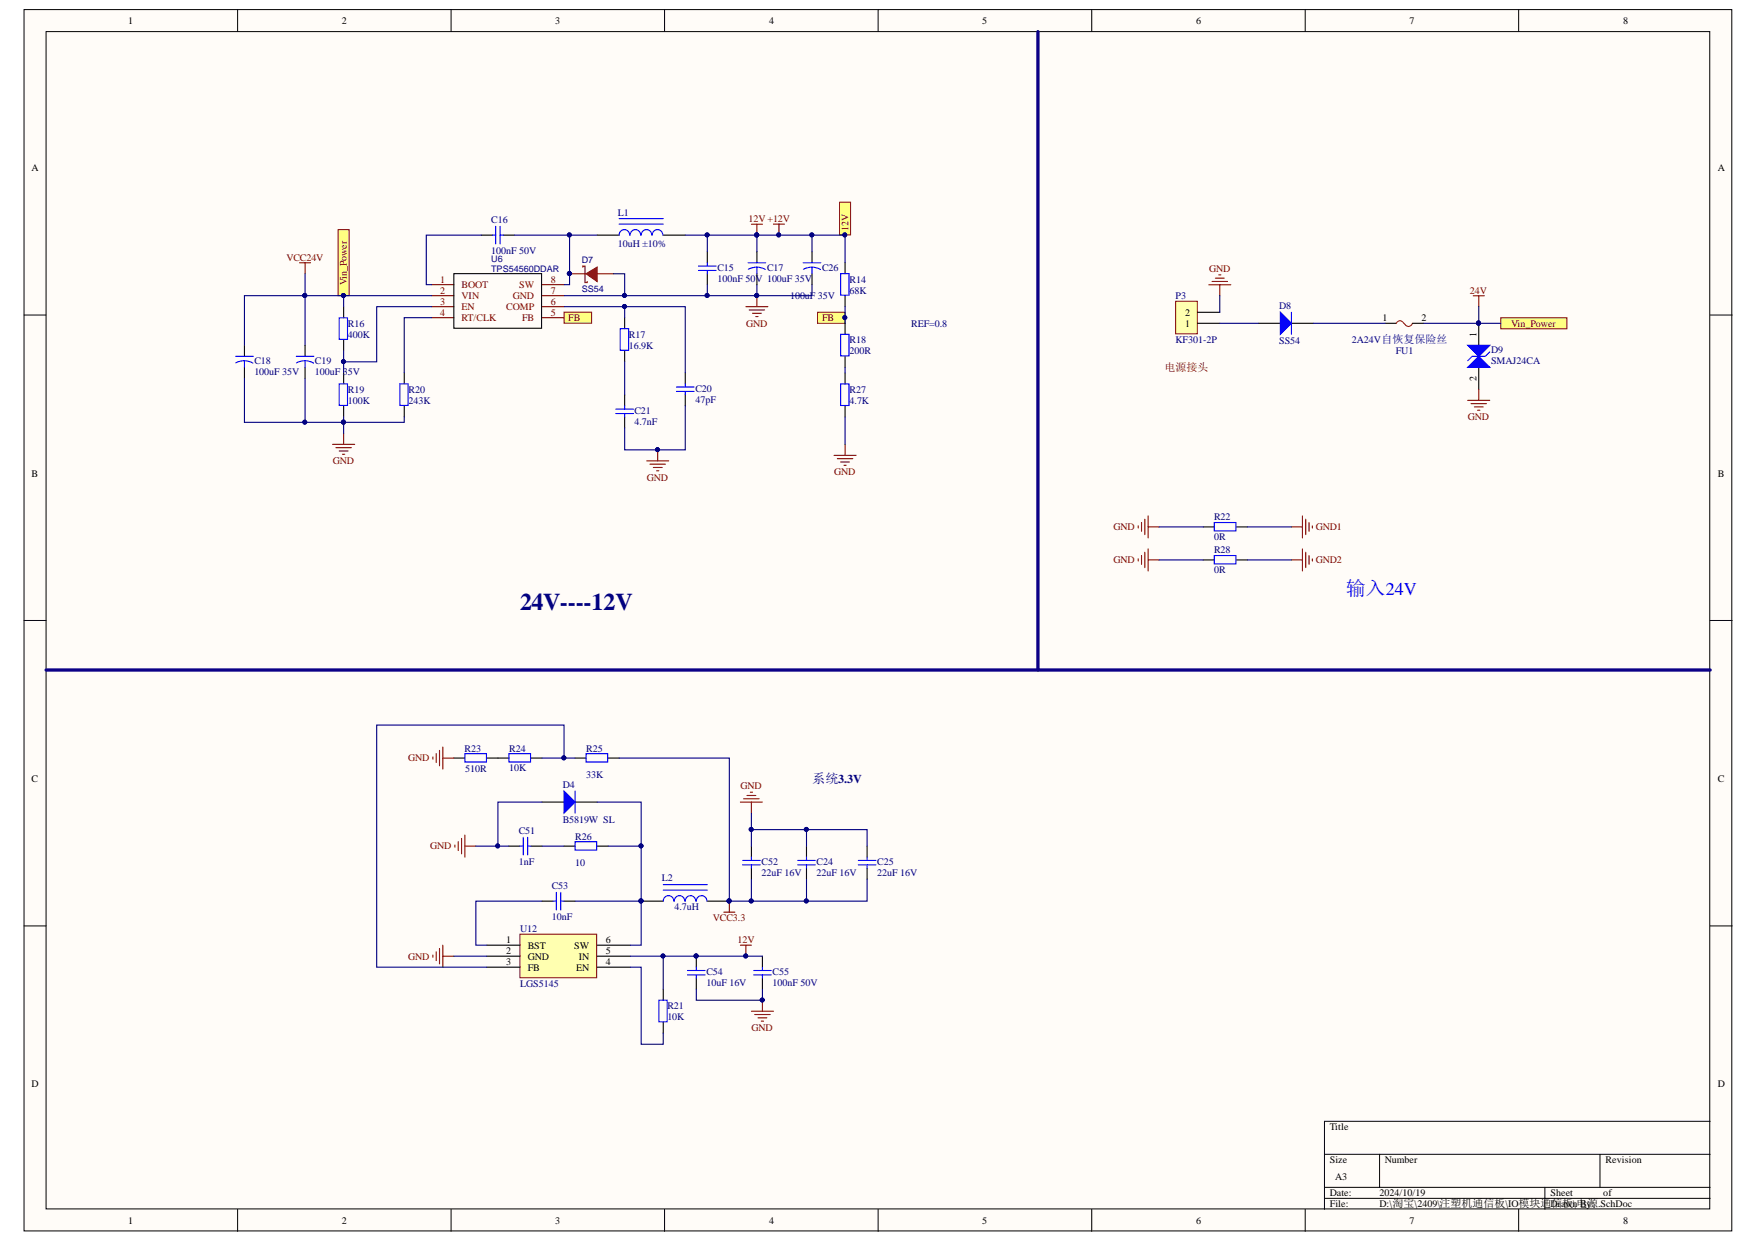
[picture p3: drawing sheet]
<svg xmlns="http://www.w3.org/2000/svg" width="297mm" height="210mm" viewBox="0 0 297 210" stroke-linecap="round" stroke-linejoin="round" font-family="sans-serif">
<defs><g id="words">
<text font-size="4.1" fill="#000080" x="87.9" y="103">24V----12V</text>
<text font-size="3.3" fill="#00f" x="227.5" y="100.5">输入24V</text>
<text font-size="2.2" fill="#000080" x="137.2" y="132.4">系统3.3V</text>
<text font-size="1.9" fill="#800000" x="196.8" y="62.6">电源接头</text>
<g font-size="1.7">
<text x="21.7" y="4.1">1</text>
<text x="57.8" y="4.1">2</text>
<text x="93.8" y="4.1">3</text>
<text x="129.9" y="4.1">4</text>
<text x="166" y="4.1">5</text>
<text x="202.1" y="4.1">6</text>
<text x="238.1" y="4.1">7</text>
<text x="274.3" y="4.1">8</text>
<text x="5.3" y="28.9">A</text>
<text x="290.2" y="28.9">A</text>
<text x="200.2" y="53.3">2</text>
<text x="200.2" y="55.2">1</text>
<text x="233.6" y="54.3">1</text>
<text x="240.2" y="54.3">2</text>
<text x="249.5" y="56.9" transform="rotate(-90 249.5 56.9)">1</text>
<text x="249.5" y="64.4" transform="rotate(-90 249.5 64.4)">2</text>
<text x="5.3" y="80.6">B</text>
<text x="290.2" y="80.6">B</text>
<text x="5.3" y="132.2">C</text>
<text x="290.2" y="132.2">C</text>
<text x="85.5" y="159.4">1</text>
<text x="85.5" y="161.3">2</text>
<text x="89.2" y="160.3">BST</text>
<text x="97" y="160.3">SW</text>
<text x="102.4" y="161.3">5</text>
<text x="102.4" y="159.4">6</text>
<text x="85.5" y="163.1">3</text>
<text x="89.2" y="162.2">GND</text>
<text x="89.2" y="164.1">FB</text>
<text x="97.4" y="164.1">EN</text>
<text x="97.8" y="162.2">IN</text>
<text x="102.4" y="163.1">4</text>
<text x="5.3" y="183.8">D</text>
<text x="290.2" y="183.8">D</text>
<text x="224.7" y="191">Title</text>
<text x="224.7" y="196.6">Size</text>
<text x="234" y="196.6">Number</text>
<text x="271.3" y="196.6">Revision</text>
<text x="224.7" y="202.2">Date:</text>
<text x="225.6" y="199.4">A3</text>
<text x="233.1" y="202.2">2024/10/19</text>
<text x="262" y="202.2">Sheet</text>
<text x="270.9" y="202.2">of</text>
<text x="21.7" y="206.8">1</text>
<text x="57.8" y="206.8">2</text>
<text x="93.8" y="206.8">3</text>
<text x="129.9" y="206.8">4</text>
<text x="166" y="206.8">5</text>
<text x="202.1" y="206.8">6</text>
<text x="224.7" y="204">File:</text>
<text x="233.1" y="204">D:\淘宝\2409\注塑机通信板\IO模块通信板\电源.SchDoc</text>
<text x="238.1" y="206.8">7</text>
<text x="262" y="204">Drawn By:</text>
<text x="274.3" y="206.8">8</text>
</g>
<g font-size="1.7" fill="#000080">
<text x="83" y="37.7">C16</text>
<text x="104.4" y="36.4">L1</text>
<text x="104.4" y="41.8">10uH ±10%</text>
<text x="83" y="42.9">100nF 50V</text>
<text x="121.2" y="45.7">C15</text>
<text x="121.2" y="47.6">100nF 50V 100uF 35V</text>
<text x="129.6" y="45.7">C17</text>
<text x="138.9" y="45.7">C26</text>
<text x="143.6" y="47.8">R14</text>
<text x="133.5" y="50.5">100uF 35V</text>
<text x="143.6" y="49.6">68K</text>
<text x="198.6" y="50.5">P3</text>
<text x="216.1" y="52.2">D8</text>
<text x="58.8" y="55.2">R16</text>
<text x="58.8" y="57.1">400K</text>
<text x="106.3" y="57.1">R17</text>
<text x="106.3" y="58.9">16.9K</text>
<text x="143.6" y="58">R18</text>
<text x="143.6" y="59.8">200R</text>
<text x="154" y="55.2">REF=0.8</text>
<text x="198.6" y="58">KF301-2P</text>
<text x="216.1" y="58.2">SS54</text>
<text x="228.4" y="58">2A24V自恢复保险丝</text>
<text x="235.9" y="59.8">FU1</text>
<text x="251.9" y="59.7">D9</text>
<text x="43" y="61.5">C18</text>
<text x="43" y="63.4">100uF 35V</text>
<text x="53.2" y="61.5">C19</text>
<text x="53.2" y="63.4">100uF 35V</text>
<text x="251.9" y="61.5">SMAJ24CA</text>
<text x="58.8" y="66.4">R19</text>
<text x="58.8" y="68.2">100K</text>
<text x="69" y="66.4">R20</text>
<text x="69" y="68.2">243K</text>
<text x="107.2" y="69.9">C21</text>
<text x="107.2" y="71.8">4.7nF</text>
<text x="117.5" y="66.2">C20</text>
<text x="117.5" y="68">47pF</text>
<text x="143.6" y="66.4">R27</text>
<text x="143.6" y="68.2">4.7K</text>
<text x="205.1" y="87.9">R22</text>
<text x="205.1" y="91.3">0R</text>
<text x="205.1" y="93.5">R28</text>
<text x="205.1" y="96.9">0R</text>
<text x="78.5" y="127">R23</text>
<text x="78.6" y="130.5">510R</text>
<text x="86" y="127">R24</text>
<text x="86" y="130.3">10K</text>
<text x="99.1" y="127">R25</text>
<text x="99.1" y="131.4">33K</text>
<text x="95.1" y="133.1">D4</text>
<text x="87.6" y="141">C51</text>
<text x="95.1" y="139.1">B5819W SL</text>
<text x="97.2" y="141.9">R26</text>
<text x="87.6" y="146.1">1nF</text>
<text x="97.2" y="146.3">10</text>
<text x="111.8" y="148.9">L2</text>
<text x="128.7" y="146.1">C52</text>
<text x="128.7" y="148">22uF 16V</text>
<text x="138" y="146.1">C24</text>
<text x="138" y="148">22uF 16V</text>
<text x="148.2" y="146.1">C25</text>
<text x="148.2" y="148">22uF 16V</text>
<text x="93.2" y="150.3">C53</text>
<text x="93.2" y="155.4">10nF</text>
<text x="114" y="153.8">4.7uH</text>
<text x="87.9" y="157.6">U12</text>
<text x="87.9" y="166.9">LGS5145</text>
<text x="119.4" y="164.7">C54</text>
<text x="119.4" y="166.6">10uF 16V</text>
<text x="130.5" y="164.7">C55</text>
<text x="130.5" y="166.6">100nF 50V</text>
<text x="112.8" y="170.6">R21</text>
<text x="112.8" y="172.4">10K</text>
</g>
<g font-size="1.7" fill="#800000">
<text x="126.5" y="37.5">12V +12V</text>
<text x="143.4" y="39" transform="rotate(-90 143.4 39)">12V</text>
<text x="48.4" y="44">VCC24V</text>
<text x="204.3" y="45.9">GND</text>
<text x="58.6" y="48.2" transform="rotate(-90 58.6 48.2)">Vin_Power</text>
<text x="248.4" y="49.6">24V</text>
<text x="96" y="54.3">FB</text>
<text x="126" y="55.2">GND</text>
<text x="138.9" y="54.3">FB</text>
<text x="255.3" y="55.2">Vin_Power</text>
<text x="248" y="71">GND</text>
<text x="56.3" y="78.4">GND</text>
<text x="109.3" y="81.2">GND</text>
<text x="140.9" y="80.3">GND</text>
<text x="188.1" y="89.6">GND</text>
<text x="222.3" y="89.6">GND1</text>
<text x="188.1" y="95.2">GND</text>
<text x="222.3" y="95.2">GND2</text>
<text x="68.9" y="128.7">GND</text>
<text x="125.1" y="133.3">GND</text>
<text x="72.7" y="143.5">GND</text>
<text x="120.5" y="155.6">VCC3.3</text>
<text x="124.6" y="159.4">12V</text>
<text x="68.9" y="162.2">GND</text>
<text x="127" y="174.3">GND</text>
</g>
<g font-size="1.7" fill="#800">
<text x="74.4" y="47.8">1</text>
<text x="93.1" y="47.8">8</text>
<text x="74.4" y="49.6">2</text>
<text x="74.4" y="51.5">3</text>
<text x="74.4" y="53.3">4</text>
<text x="78" y="48.7">BOOT</text>
<text x="78" y="50.5">VIN</text>
<text x="78" y="52.4">EN</text>
<text x="85.5" y="52.4">COMP</text>
<text x="86.6" y="50.5">GND</text>
<text x="87.7" y="48.7">SW</text>
<text x="93.1" y="53.3">5</text>
<text x="93.1" y="51.5">6</text>
<text x="93.1" y="49.6">7</text>
<text x="78" y="54.3">RT/CLK</text>
<text x="88.2" y="54.3">FB</text>
</g>
<g font-size="1.5" fill="#000080">
<text x="83" y="44.2">U6</text>
<text x="83" y="45.9">TPS54560DDAR</text>
<text x="98.3" y="44.5">D7</text>
<text x="98.3" y="49.3">SS54</text>
</g>
</g></defs>
<g fill="#fffcf8" stroke="#000" stroke-width=".17">
<path d="M4.1 1.6h288.5v206.4h-288.5z"/>
<path d="M7.8 5.3h281.1v199h-281.1z"/>
</g>
<g fill="none" stroke="#000" stroke-width=".17">
<path d="M40.1 1.6v3.7M76.2 1.6v3.7M112.3 1.6v3.7M148.4 1.6v3.7M184.5 1.6v3.7M220.5 1.6v3.7M256.6 1.6v3.7M4.1 53.2h3.7M289 53.2h3.7M4.1 104.9h3.7M289 104.9h3.7M4.1 156.5h3.7"/>
<path d="M289 156.5h3.7M223.8 195.1h65.2M233.1 195.1v5.6M270.3 195.1v5.6M289 189.5h-65.2v14.9M40.1 204.4v3.7M76.2 204.4v3.7M112.3 204.4v3.7M148.4 204.4v3.7M184.5 204.4v3.7M220.5 204.4v3.7M223.8 200.7h65.2"/>
<path d="M223.8 202.5h65.2M256.6 204.4v3.7M261 200.7v3.7"/>
</g>
<path d="M127 37.9h1.8M127.9 37.9v1.9M140.9 77h3.7M141.5 77.5h2.6M142 78.1h1.5M142.6 78.6h.4M142.8 75.1v1.9" fill="none" stroke="#800000" stroke-width=".19"/>
<circle cx="127.9" cy="39.7" r=".34" fill="#000080" stroke="#000080" stroke-width=".17"/>
<path d="M175.4 5.3v107.9M7.8 113.2h281.2" fill="none" stroke="#0c0087" stroke-width=".56"/>
<path d="M87.9 157.9h12.9v7.3h-12.9z" fill="#ffffb0" stroke="#800000" stroke-width=".17"/>
<g fill="none" stroke="#000" stroke-width=".19">
<path d="M76.7 128.1h1.8M82.3 128.1h3.7M89.7 128.1h1.9M91.6 135.6h3.7M97.2 128.1h1.8M97.2 135.6h3.7M102.8 128.1h1.8M82.3 159.7h5.6M86 143h1.9M89.7 143h1.9M95.3 143h1.9M100.9 159.7h5.6"/>
<path d="M100.9 143h1.9M108.3 152.3h3.8M119.5 152.3h3.7M127 143v1.9M127 146.7v1.9M82.3 161.6h5.6M82.3 163.5h5.6M100.9 161.6h5.6M100.9 163.5h5.6M117.6 161.6v1.9M117.6 165.3v1.9"/>
</g>
<g fill="#000080" stroke="#000080" stroke-width=".17">
<circle cx="117.6" cy="161.6" r=".34"/>
<circle cx="108.3" cy="152.3" r=".34"/>
<circle cx="123.2" cy="152.3" r=".33"/>
</g>
<g fill="none" stroke="#00f" stroke-width=".19">
<path d="M78.5 127.4h3.7v1.4h-3.7zM86 127.4h3.6v1.4h-3.6zM99 127.4h3.7v1.4h-3.7zM87.9 143h.5M88.4 141.5v3M89.2 141.5v3M89.2 143h.5M97.2 142.3h3.6v1.4h-3.6zM112.1 150.4h7.4M112.1 149.5h7.4M113.8 152.3a.89 .89 0 0 0-.8-.9 .89 .89 0 0 0-.9 .9M115.7 152.3a.88 .88 0 0 0-.9-.9 .88 .88 0 0 0-.9 .9"/>
<path d="M117.6 152.3a.88 .88 0 0 0-.9-.9 .88 .88 0 0 0-.9 .9M119.4 152.3a.89 .89 0 0 0-.9-.9 .89 .89 0 0 0-.9 .9M125.5 145.4h2.9M125.5 146.2h2.9M127 144.9v.5M127 146.2v.5M116.2 164h2.9M116.2 164.8h2.9M117.6 163.5v.5M117.6 164.8v.5"/>
</g>
<path d="M95.3 133.7l1.9 1.9-1.9 1.8z" fill="#00f"/>
<path d="M95.3 133.7l1.9 1.9-1.9 1.8zM97.2 133.7v3.7M93.4 152.3h.6M94 150.8v3M94.7 150.8v3M94.7 152.3h.6M111.3 169h1.4v3.7h-1.4zM127.3 164h3M127.3 164.8h3M128.8 163.5v.5M128.8 164.8v.5" fill="none" stroke="#00f" stroke-width=".19"/>
<path d="M76.7 46.2h14.8v9.3h-14.8zM91.6 152.3h1.8M95.3 152.3h1.9M112.1 167.2v1.8M112.1 172.8v1.8M128.8 161.6v1.9M128.8 165.3v1.9" fill="none" stroke="#000" stroke-width=".19"/>
<g fill="none" stroke="#800000" stroke-width=".19">
<path d="M73.1 127.9v.4M73.7 127.4v1.5M74.3 126.8v2.6M74.8 126.3v3.7M74.8 128.1h1.9M125.1 135.6h3.7M125.7 135h2.6M126.2 134.4h1.5M126.8 133.9h.3M127 135.6v1.8M74.8 159.7v3.8M76.9 142.8v.4"/>
<path d="M77.4 142.3v1.4M78 141.7v2.6M78.5 141.1v3.8M78.5 143h1.9M122.3 154.2h1.9M123.2 152.3v1.9M73.1 161.4v.4M73.7 160.9v1.4M74.3 160.3v2.6M74.8 161.6h1.9M127 170.9h3.7M127.5 171.5h2.6"/>
<path d="M128.1 172h1.5M128.6 172.6h.4M128.8 169v1.9"/>
</g>
<g fill="#000080" stroke="#000080" stroke-width=".17">
<circle cx="128.8" cy="169" r=".34"/>
<circle cx="123.2" cy="152.3" r=".33"/>
<circle cx="96.2" cy="46.2" r=".34"/>
</g>
<path d="M73 48.1h3.7M73 50h3.7M73 51.8h3.7M73 53.7h3.7M91.6 48.1h3.7M91.6 50h3.7M91.6 51.8h3.7M91.6 53.7h3.7M96.2 46.3h2.8M98.5 45.2v-.2h.3v2.8h.4v-.2M100.9 46.3h2.8" fill="none" stroke="#800" stroke-width=".19"/>
<path d="M99 46.3l1.9-1.1v2.4z" fill="#800"/>
<path d="M99 46.3l1.9-1.1v2.4z" fill="none" stroke="#800" stroke-width=".19"/>
<circle cx="96.2" cy="46.2" r=".34" fill="#000080" stroke="#000080" stroke-width=".17"/>
<g fill="none" stroke="#000" stroke-width=".19">
<path d="M81.3 39.7h1.9M85.1 39.7h1.8M100.9 39.7h3.7M112.1 39.7h3.7M58.1 51.8v1.9M58.1 57.4v1.9M105.5 53.7v1.8M105.5 59.3v1.8M142.8 44.4v1.8M142.8 50v1.8M58.1 63v1.9M58.1 68.6v1.8"/>
<path d="M68.3 63v1.9M68.3 68.6v1.8M105.5 66.7v1.9M105.5 70.4v1.9M115.8 63v1.9M115.8 66.7v1.9M142.8 63v1.9M142.8 68.6v1.9"/>
</g>
<g fill="none" stroke="#00f" stroke-width=".19">
<path d="M83.2 39.7h.6M83.8 38.2v3M84.5 38.2v3M84.5 39.7h.6M104.6 37.9h7.5M104.6 36.9h7.5M106.4 39.7a.88 .88 0 0 0-.9-.9 .88 .88 0 0 0-.9 .9M108.2 39.7a.88 .88 0 0 0-.8-.9 .88 .88 0 0 0-.9 .9M110.1 39.7a.89 .89 0 0 0-.9-.9 .89 .89 0 0 0-.9 .9M112 39.7a.89 .89 0 0 0-.9-.9 .89 .89 0 0 0-.9 .9M57.3 53.7h1.4v3.7h-1.4zM104.8 55.5h1.4v3.7h-1.4z"/>
<path d="M142 46.2h1.5v3.7h-1.5zM57.3 64.9h1.4v3.6h-1.4zM67.6 64.9h1.4v3.6h-1.4zM104.1 69.9h2.9M104.1 69.1h2.9M105.5 68.6v.5M105.5 69.9v.5M114.3 65.4h3M114.3 66.2h3M115.8 64.9v.5M115.8 66.2v.5M142 64.9h1.5v3.6h-1.5z"/>
</g>
<g fill="#ffff80" stroke="#800000" stroke-width=".17">
<path d="M95.3 52.8h4.7v1.8h-4.7z" fill-rule="evenodd"/>
<path d="M141.9 34.2h1.8v5.5h-1.8z" fill-rule="evenodd"/>
</g>
<path d="M50.6 44.4h1.9M51.5 44.4v1.9" fill="none" stroke="#800000" stroke-width=".19"/>
<path d="M138.1 52.8h4.7v1.8h-4.7z" fill-rule="evenodd" fill="#ffff80" stroke="#800000" stroke-width=".17"/>
<g fill="#000080" stroke="#000080" stroke-width=".17">
<circle cx="142.7" cy="53.7" r=".33"/>
<circle cx="127.9" cy="49.9" r=".34"/>
<circle cx="111.1" cy="76" r=".33"/>
<circle cx="126" cy="161.6" r=".34"/>
<circle cx="131.6" cy="39.7" r=".33"/>
</g>
<g fill="none" stroke="#800000" stroke-width=".19">
<path d="M130.7 37.9h1.8M131.6 37.9v1.8M126 51.8h3.8M126.6 52.4h2.6M127.1 52.9h1.5M127.7 53.5h.4M127.9 50v1.8M56.2 75.1h3.7M56.8 75.7h2.6M57.3 76.2h1.5M57.9 76.8h.3M58.1 73.2v1.9"/>
<path d="M109.3 77.9h3.7M109.8 78.4h2.6M110.4 79h1.5M110.9 79.6h.4M111.1 76v1.9M125.1 159.7h1.9M126 159.7v1.9"/>
</g>
<path d="M142.8 54.6v1.9M142.8 60.2v1.9" fill="none" stroke="#000" stroke-width=".19"/>
<path d="M142 56.5h1.5v3.6h-1.5z" fill="none" stroke="#00f" stroke-width=".19"/>
<path d="M57.1 38.8h1.9v11.2h-1.9z" fill-rule="evenodd" fill="#ffff80" stroke="#800000" stroke-width=".17"/>
<circle cx="58" cy="49.9" r=".34" fill="#000080" stroke="#000080" stroke-width=".17"/>
<path d="M198.6 50.9h3.7v5.5h-3.7z" fill="#ffffb0" stroke="#800000" stroke-width=".17"/>
<path d="M202.4 54.6h3.7M202.4 52.8h3.7" fill="none" stroke="#000" stroke-width=".19"/>
<path d="M204.2 48.1h3.8M204.8 47.6h2.6M205.4 47h1.4M205.9 46.5h.4M206.1 48.1v1.9" fill="none" stroke="#800000" stroke-width=".19"/>
<path d="M253.6 53.7h11.2v1.9h-11.2z" fill-rule="evenodd" fill="#ffff80" stroke="#800000" stroke-width=".17"/>
<path d="M249.9 54.6v3.8M249.9 62.1v3.7" fill="none" stroke="#000" stroke-width=".19"/>
<circle cx="249.8" cy="54.6" r=".33" fill="#000080" stroke="#000080" stroke-width=".17"/>
<path d="M248 58.4h3.7l-1.8 1.8z" fill="#00f"/>
<path d="M248 58.4h3.7l-1.8 1.8zM251.7 59.5l-.7 .7h-2.3l-.7 .8" fill="none" stroke="#00f" stroke-width=".19"/>
<path d="M248 62.1l1.9-1.9 1.8 1.9z" fill="#00f"/>
<path d="M248 62.1l1.9-1.9 1.8 1.9z" fill="none" stroke="#00f" stroke-width=".19"/>
<circle cx="249.8" cy="54.6" r=".33" fill="#000080" stroke="#000080" stroke-width=".17"/>
<path d="M248 67.7h3.7M248.6 68.2h2.6M249.1 68.8h1.5M249.7 69.3h.3M249.9 65.8v1.9" fill="none" stroke="#800000" stroke-width=".19"/>
<path d="M212.6 54.6h3.7M218.2 54.6h3.7" fill="none" stroke="#000" stroke-width=".19"/>
<path d="M216.3 52.8l1.9 1.8-1.9 1.9z" fill="#00f"/>
<g fill="none" stroke="#00f" stroke-width=".19">
<path d="M118 45h3M118 45.7h3M119.5 44.4v.6M119.5 45.7v.6M126.4 44.4h3M127.9 45.2l.7 .1 .7 .2M127.9 45.2h-.8l-.7 .3M127.9 45.2v1.1M135.7 44.4h3M137.2 45.2l.7 .1 .7 .2M137.2 45.2h-.8l-.7 .3M137.2 45.2v1.1"/>
<path d="M216.3 52.8l1.9 1.8-1.9 1.9zM218.2 52.8v3.7M39.8 60.2h3M41.3 61l.7 .1 .7 .3M41.3 61h-.7l-.8 .3M41.3 61v1.1M50.1 60.2h2.9M51.5 61l.8 .1 .7 .3M51.5 61h-.7l-.7 .3M51.5 61v1.1M205.2 88.3h3.6v1.4h-3.6zM205.2 93.9h3.6v1.4h-3.6z"/>
<path d="M134.8 145.4h3M134.8 146.2h3M136.3 144.9v.5M136.3 146.2v.5M145 145.4h3M145 146.2h3M146.5 144.9v.5M146.5 146.2v.5"/>
</g>
<path d="M235.9 54.6a.75 .75 0 0 1 .7-.4 .75 .75 0 0 1 .7 .5l.5 .4a.71 .71 0 0 0 .9-.5" fill="none" stroke="#f00" stroke-width=".19"/>
<g fill="none" stroke="#000" stroke-width=".19">
<path d="M41.3 58.4v1.8M51.5 58.4v1.8M119.5 42.5v1.9M119.5 46.3v1.8M127.9 42.5v1.9M127.9 46.3v1.8M137.2 42.5v1.9M137.2 46.3v1.8M234 54.6h1.9M238.7 54.6h1.8M41.3 62.1v1.8M51.5 62.1v1.8"/>
<path d="M203.3 89.1h1.9M203.3 94.6h1.9M208.9 89.1h1.9M208.9 94.6h1.9M136.3 143v1.9M136.3 146.7v1.9M146.5 143v1.9M146.5 146.7v1.9"/>
</g>
<g fill="none" stroke="#800000" stroke-width=".19">
<path d="M248.9 50h1.9M249.9 50v1.8M192.3 88.9v.3M192.3 94.4v.4M192.9 88.3v1.5M192.9 93.9v1.5M193.4 87.7v2.7M193.4 93.3v2.6M194 89.1h1.9M194 87.2v3.7M194 92.8v3.7M194 94.6h1.9"/>
<path d="M218.2 89.1h1.9M218.2 94.6h1.9M220.1 87.2v3.7M220.1 92.8v3.7M220.6 87.7v2.7M220.6 93.3v2.6M221.2 88.3v1.5M221.2 93.9v1.5M221.7 88.9v.3M221.7 94.4v.4"/>
</g>
<g fill="none" stroke="#000080" stroke-width=".19">
<path d="M81.3 39.7h-9.3v8.4h1M86.9 39.7h14M96.2 39.7v8.4h-.9M115.8 39.7h27M119.5 39.7v2.8M127.9 39.7v2.8M137.2 39.7v2.8M142.8 39.7v4.7M51.5 46.3v3.7h-10.2v8.4M58.1 59.3v3.7M58.1 50v1.8M73 53.7h-4.7v9.3"/>
<path d="M73 51.8h-9.4v9.3h-5.5M73 50h-21.5v8.4M95.3 51.8h10.2M103.7 46.3h1.8v3.7M105.5 53.7v-1.9h10.3v11.2M119.5 48.1v1.9M127.9 48.1v1.9h-32.6M137.2 48.1v1.9h-9.3M142.8 51.8v2.8M206.1 50v2.8M206.1 54.6h6.5M221.9 54.6h12.1"/>
<path d="M240.5 54.6h13.1M249.9 51.8v2.8M41.3 63.9v7.5h10.2M51.5 63.9v7.5h16.8v-1M58.1 70.4v2.8M105.5 61.1v5.6M115.8 68.6v7.4h-10.3v-3.7M142.8 62.1v.9M142.8 70.5v4.6M195.9 89.1h7.4M195.9 94.6h7.4M210.8 89.1h7.4"/>
<path d="M210.8 94.6h7.4M91.6 128.1h5.6M91.6 135.6h-7.5v7.4h-3.7M95.3 128.1v-5.6h-31.7v41h18.7M100.9 135.6h7.4v7.4M104.6 128.1h18.6v24.2h3.8v-3.7M127 137.4v5.6M84.1 143h1.9M91.6 152.3h-11.2v7.4h1.9M91.6 143h3.7M102.8 143h5.5v9.3h-11.1M108.3 152.3v7.4h-1.8"/>
<path d="M127 140.2h19.5v2.8M136.3 140.2v2.8M136.3 148.6v3.7M146.5 148.6v3.7h-19.5M76.7 161.6h5.6M106.5 161.6h22.3M106.5 163.5h1.8v13h3.8v-1.9M112.1 161.6v5.6M117.6 167.2v1.8h11.2v-1.8"/>
</g>
<g fill="#000080" stroke="#000080" stroke-width=".17">
<circle cx="112" cy="161.6" r=".33"/>
<circle cx="117.6" cy="161.6" r=".34"/>
<circle cx="126" cy="161.6" r=".34"/>
<circle cx="108.3" cy="143" r=".34"/>
<circle cx="108.3" cy="152.3" r=".34"/>
<circle cx="95.3" cy="128.1" r=".34"/>
<circle cx="84.1" cy="143" r=".33"/>
<circle cx="128.8" cy="169" r=".34"/>
<circle cx="123.2" cy="152.3" r=".33"/>
<circle cx="126.9" cy="152.3" r=".34"/>
<circle cx="105.5" cy="49.9" r=".34"/>
<circle cx="96.2" cy="39.7" r=".34"/>
<circle cx="58" cy="71.3" r=".34"/>
<circle cx="58" cy="61.1" r=".34"/>
<circle cx="127.9" cy="39.7" r=".34"/>
<circle cx="111.1" cy="76" r=".33"/>
<circle cx="105.5" cy="51.8" r=".34"/>
<circle cx="96.2" cy="46.2" r=".34"/>
<circle cx="119.5" cy="39.7" r=".34"/>
<circle cx="131.6" cy="39.7" r=".33"/>
<circle cx="137.2" cy="39.7" r=".34"/>
<circle cx="142.7" cy="39.7" r=".33"/>
<circle cx="58" cy="49.9" r=".34"/>
<circle cx="51.5" cy="71.3" r=".33"/>
<circle cx="51.5" cy="49.9" r=".33"/>
<circle cx="119.5" cy="49.9" r=".34"/>
<circle cx="127.9" cy="49.9" r=".34"/>
<circle cx="142.7" cy="53.7" r=".33"/>
<circle cx="249.8" cy="54.6" r=".33"/>
<circle cx="126.9" cy="140.2" r=".34"/>
<circle cx="136.2" cy="152.3" r=".34"/>
<circle cx="136.2" cy="140.2" r=".34"/>
</g>
<use href="#words"/>
</svg>
